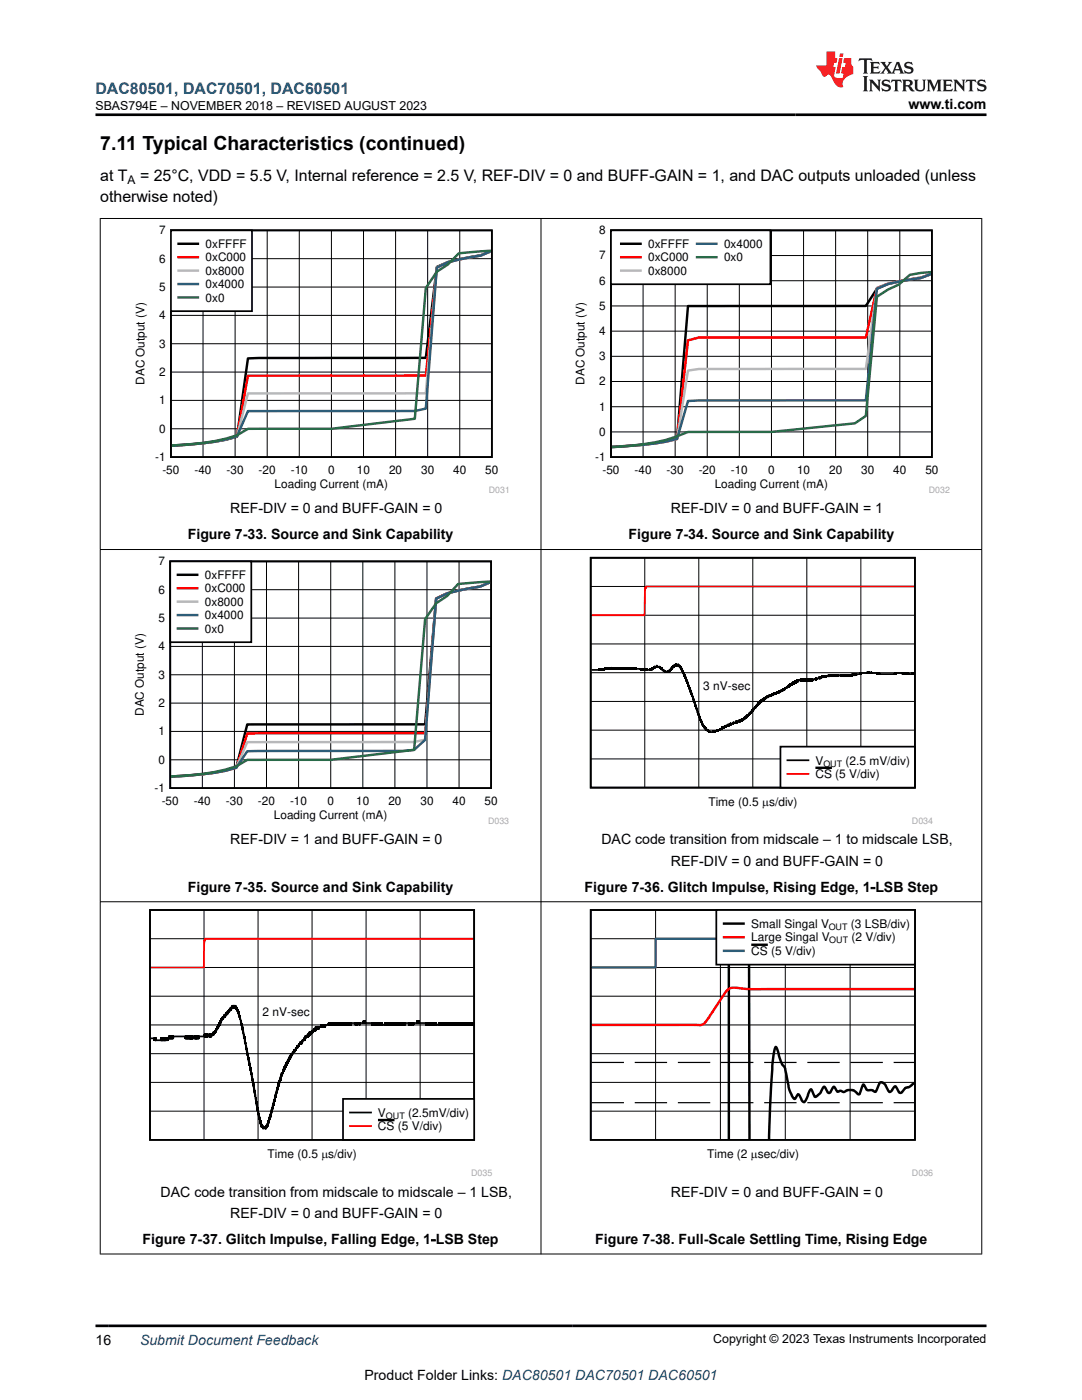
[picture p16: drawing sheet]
<svg xmlns="http://www.w3.org/2000/svg" width="216mm" height="279mm" viewBox="0 0 216 279" stroke-linecap="round" stroke-linejoin="round" font-family="sans-serif">
<defs><g id="words">
<text font-size="3.9" x="20" y="29.9">7.11 Typical Characteristics (continued)</text>
<text font-size="3.2" fill="#00f" x="19" y="18.7">DAC80501, DAC70501, DAC60501</text>
<g font-size="3.2">
<text x="20" y="40.3">otherwise noted)</text>
<text x="20" y="36.1">at T</text>
<text x="27.9" y="36.1">= 25°C, VDD = 5.5 V, Internal reference = 2.5 V, REF-DIV = 0 and BUFF-GAIN = 1, and DAC outputs unloaded (unless</text>
</g>
<g font-size="2.8">
<text x="181.3" y="21.8">www.ti.com</text>
<text x="37.5" y="107.7">Figure 7-33. Source and Sink Capability</text>
<text x="45.9" y="102.4">REF-DIV = 0 and BUFF-GAIN = 0</text>
<text x="125.4" y="107.7">Figure 7-34. Source and Sink Capability</text>
<text x="133.9" y="102.4">REF-DIV = 0 and BUFF-GAIN = 1</text>
<text x="45.9" y="168.5">REF-DIV = 1 and BUFF-GAIN = 0</text>
<text x="120" y="168.5">DAC code transition from midscale – 1 to midscale LSB,</text>
<text x="133.9" y="172.7">REF-DIV = 0 and BUFF-GAIN = 0</text>
<text x="37.5" y="178">Figure 7-35. Source and Sink Capability</text>
<text x="116.6" y="178">Figure 7-36. Glitch Impulse, Rising Edge, 1‑LSB Step</text>
<text x="32" y="238.8">DAC code transition from midscale to midscale – 1 LSB,</text>
<text x="133.9" y="238.8">REF-DIV = 0 and BUFF-GAIN = 0</text>
<text x="45.9" y="243">REF-DIV = 0 and BUFF-GAIN = 0</text>
<text x="28.5" y="248.3">Figure 7-37. Glitch Impulse, Falling Edge, 1‑LSB Step</text>
<text x="118.8" y="248.3">Figure 7-38. Full-Scale Settling Time, Rising Edge</text>
<text x="19" y="268.4">16</text>
<text x="72.7" y="275.3">Product Folder Links: DAC80501 DAC70501 DAC60501</text>
</g>
<text font-size="2.8" fill="#00f" x="27.9" y="268.4">Submit Document Feedback</text>
<g font-size="2.5">
<text x="19" y="21.9">SBAS794E – NOVEMBER 2018 – REVISED AUGUST 2023</text>
<text x="142.3" y="268.1">Copyright © 2023 Texas Instruments Incorporated</text>
</g>
<g font-size="2.4">
<text x="25.5" y="36.7">A</text>
<text x="140.3" y="137.7">3 nV-sec</text>
<text x="162.7" y="152.6">V</text>
<text x="162.7" y="155.3">CS (5 V/div)</text>
<text x="168.7" y="152.6">(2.5 mV/div)</text>
<text x="141.4" y="160.8">Time (0.5 Ps/div)</text>
<text x="149.9" y="185.2">Small Singal V</text>
<text x="169.8" y="185.2">(3 LSB/div)</text>
<text x="149.9" y="187.9">Large Singal V</text>
<text x="149.9" y="190.6">CS (5 V/div)</text>
<text x="169.9" y="187.9">(2 V/div)</text>
<text x="52.4" y="202.7">2 nV-sec</text>
<text x="75.4" y="222.9">V</text>
<text x="75.4" y="225.6">CS (5 V/div)</text>
<text x="81.4" y="222.9">(2.5mV/div)</text>
<text x="53.4" y="231.1">Time (0.5 Ps/div)</text>
<text x="141.1" y="231.1">Time (2 Psec/div)</text>
</g>
<g font-size="2.3">
<text x="31.8" y="46.7">7</text>
<text x="119.6" y="46.7">8</text>
<text x="31.8" y="52.4">6</text>
<text x="41" y="49.5">0xFFFF</text>
<text x="41" y="52.2">0xC000</text>
<text x="119.6" y="51.8">7</text>
<text x="129.3" y="49.5">0xFFFF</text>
<text x="129.3" y="52.2">0xC000</text>
<text x="144.5" y="49.5">0x4000</text>
<text x="144.5" y="52.2">0x0</text>
<text x="31.8" y="58.1">5</text>
<text x="41" y="54.8">0x8000</text>
<text x="41" y="57.5">0x4000</text>
<text x="119.6" y="56.8">6</text>
<text x="129.3" y="54.8">0x8000</text>
<text x="31.8" y="63.7">4</text>
<text x="41" y="60.2">0x0</text>
<text x="119.6" y="61.8">5</text>
<text x="31.8" y="69.4">3</text>
<text x="119.6" y="71.9">3</text>
<text x="119.6" y="66.9">4</text>
<text x="28.8" y="76.8" transform="rotate(-90 28.8 76.8)">DAC Output (V)</text>
<text x="31.8" y="75">2</text>
<text x="116.6" y="76.8" transform="rotate(-90 116.6 76.8)">DAC Output (V)</text>
<text x="119.6" y="76.9">2</text>
<text x="31.8" y="80.7">1</text>
<text x="119.6" y="81.9">1</text>
<text x="31.8" y="86.3">0</text>
<text x="119.6" y="87">0</text>
<text x="31" y="92">-1</text>
<text x="32.4" y="94.7">-50</text>
<text x="38.8" y="94.7">-40</text>
<text x="45.2" y="94.7">-30</text>
<text x="51.6" y="94.7">-20</text>
<text x="58" y="94.7">-10</text>
<text x="65.5" y="94.7">0</text>
<text x="71.2" y="94.7">10</text>
<text x="77.6" y="94.7">20</text>
<text x="84" y="94.7">30</text>
<text x="90.4" y="94.7">40</text>
<text x="96.8" y="94.7">50</text>
<text x="118.8" y="92">-1</text>
<text x="120.2" y="94.7">-50</text>
<text x="126.6" y="94.7">-40</text>
<text x="133" y="94.7">-30</text>
<text x="139.4" y="94.7">-20</text>
<text x="145.8" y="94.7">-10</text>
<text x="153.3" y="94.7">0</text>
<text x="159" y="94.7">10</text>
<text x="165.4" y="94.7">20</text>
<text x="171.8" y="94.7">30</text>
<text x="178.2" y="94.7">40</text>
<text x="184.6" y="94.7">50</text>
<text x="54.8" y="97.4">Loading Current (mA)</text>
<text x="142.6" y="97.4">Loading Current (mA)</text>
<text x="31.6" y="112.8">7</text>
<text x="31.6" y="118.5">6</text>
<text x="40.9" y="115.5">0xFFFF</text>
<text x="40.9" y="118.2">0xC000</text>
<text x="31.6" y="124.1">5</text>
<text x="40.9" y="120.9">0x8000</text>
<text x="40.9" y="123.6">0x4000</text>
<text x="31.6" y="129.8">4</text>
<text x="40.9" y="126.3">0x0</text>
<text x="31.6" y="135.4">3</text>
<text x="28.7" y="142.9" transform="rotate(-90 28.7 142.9)">DAC Output (V)</text>
<text x="31.6" y="141.1">2</text>
<text x="31.6" y="146.7">1</text>
<text x="31.6" y="152.4">0</text>
<text x="30.8" y="158.1">-1</text>
<text x="32.3" y="160.7">-50</text>
<text x="38.7" y="160.7">-40</text>
<text x="45.1" y="160.7">-30</text>
<text x="51.5" y="160.7">-20</text>
<text x="57.9" y="160.7">-10</text>
<text x="65.3" y="160.7">0</text>
<text x="71.1" y="160.7">10</text>
<text x="77.5" y="160.7">20</text>
<text x="83.9" y="160.7">30</text>
<text x="90.3" y="160.7">40</text>
<text x="96.7" y="160.7">50</text>
<text x="54.7" y="163.4">Loading Current (mA)</text>
</g>
<g font-size="1.8" fill="#a8a8a8">
<text x="97.6" y="98.4">D031</text>
<text x="185.4" y="98.4">D032</text>
<text x="97.4" y="164.4">D033</text>
<text x="182" y="164.4">D034</text>
<text x="94" y="234.7">D035</text>
<text x="182" y="234.7">D036</text>
</g>
<g font-size="1.8">
<text x="164.3" y="153">OUT</text>
<text x="165.4" y="185.6">OUT</text>
<text x="165.5" y="188.3">OUT</text>
<text x="77" y="223.3">OUT</text>
</g>
</g></defs>
<path d="M34.1 46h64v45.2h-64z" fill="none" stroke="#000" stroke-width=".34"/>
<g fill="none" stroke="#000" stroke-width=".2">
<path d="M34.1 57.3h64.1M34.1 51.6h64.1M40.5 46v45.2M46.9 46v45.2M53.3 46v45.2M59.7 46v45.2M66.1 46v45.2M72.5 46v45.2M78.9 46v45.2M85.3 46v45.2M91.7 46v45.2M34.1 79.9h64.1"/>
<path d="M34.1 74.3h64.1M34.1 68.6h64.1M34.1 62.9h64.1M34.1 85.6h64.1"/>
</g>
<path d="M98 50.2l-2.1 .7-6.5 1.4-2.2 1-2.2 18.1-35.5 .1-2.2 15.7a56.3 56.3 0 0 1-13 1.7" fill="none" stroke="#000" stroke-width=".49"/>
<path d="M98 50.1l-2.1 .9-6.5 1.3-2.2 1.1-2.2 21.6h-35.5l-2.2 12.1a55.3 55.3 0 0 1-13 1.9" fill="none" stroke="#f00" stroke-width=".49"/>
<path d="M98 50.1l-2.1 .9-6.5 1.3-2.2 1.1-2.2 25.1h-35.5l-2.2 8.6a55.2 55.2 0 0 1-13 1.9" fill="none" stroke="#b8b8b8" stroke-width=".49"/>
<path d="M98 50.1l-2.1 .9-4.3 .8-2.2 .6-2.2 1-2.2 28.1-2.2 .5h-33.3l-2.2 5.1a55.9 55.9 0 0 1-13 1.9" fill="none" stroke="#295c75" stroke-width=".49"/>
<path d="M98 50l-6.4 .6-2.2 2.2-2.2 1.4-2.2 3.3-2.2 26.1-13.2 1.6a64.3 64.3 0 0 1-11.3 .4h-8.8l-2.2 1.3a47.7 47.7 0 0 1-13 2" fill="none" stroke="#286b48" stroke-width=".49"/>
<path d="M34.1 46h16.2v16.1h-16.2z" fill-rule="evenodd" fill="#fff"/>
<path d="M34.1 46h16.2v16.1h-16.2z" fill="none" stroke="#000" stroke-width=".34"/>
<path d="M35.6 48.7h3.9" fill="none" stroke="#000" stroke-width=".49"/>
<path d="M35.6 51.3h3.9" fill="none" stroke="#f00" stroke-width=".49"/>
<path d="M35.6 54h3.9" fill="none" stroke="#b8b8b8" stroke-width=".49"/>
<path d="M35.6 56.7h3.9" fill="none" stroke="#295c75" stroke-width=".49"/>
<path d="M35.6 59.4h3.9" fill="none" stroke="#286b48" stroke-width=".49"/>
<path d="M114.4 45h75.1v53.4h-75.1z" fill-rule="evenodd" fill="#fff"/>
<path d="M121.9 46h64v45.2h-64z" fill="none" stroke="#000" stroke-width=".34"/>
<g fill="none" stroke="#000" stroke-width=".2">
<path d="M121.9 56h64.1M121.9 51h64.1M128.3 46v45.2M134.7 46v45.2M141.1 46v45.2M147.5 46v45.2M153.9 46v45.2M160.3 46v45.2M166.7 46v45.2M173.1 46v45.2M179.5 46v45.2M121.9 76.1h64.1"/>
<path d="M121.9 71.1h64.1M121.9 66.1h64.1M121.9 61.1h64.1M121.9 86.2h64.1M121.9 81.2h64.1"/>
</g>
<path d="M185.8 54.7l-2.1 .8-6.5 1.2-2.2 .9-2.2 3.5h-35.5l-2.2 26.4a61.7 61.7 0 0 1-13 1.7" fill="none" stroke="#000" stroke-width=".49"/>
<path d="M185.8 54.7l-2.1 .7a33.3 33.3 0 0 0-8.7 2.1l-2.2 9.8-33.3 .1-2.2 .5-2.2 19.7a62.7 62.7 0 0 1-13 1.6" fill="none" stroke="#f00" stroke-width=".49"/>
<path d="M185.8 54.7l-2.1 .7-6.5 1.2-2.2 .9-2.2 16.1h-33.3l-2.2 .4-2.2 13.6a62.9 62.9 0 0 1-13 1.6" fill="none" stroke="#b8b8b8" stroke-width=".49"/>
<path d="M185.8 54.7l-2.1 .8-6.5 1.2-2.2 .9-2.2 22.3h-33.3l-2.2 .1-2.2 7.6a63.1 63.1 0 0 1-13 1.6" fill="none" stroke="#295c75" stroke-width=".49"/>
<path d="M185.8 54.3l-4.3 .6-2.1 1.9-2.2 1-2.2 1.4-2.2 23.8-2.2 1.5-6.6 .7a102.4 102.4 0 0 1-17.9 1h-8.8a37.5 37.5 0 0 1-13.2 2.9l-2 .1" fill="none" stroke="#286b48" stroke-width=".49"/>
<path d="M121.9 46h31.8v10.7h-31.8z" fill-rule="evenodd" fill="#fff"/>
<path d="M121.9 46h31.8v10.7h-31.8z" fill="none" stroke="#000" stroke-width=".34"/>
<path d="M124 48.7h3.8" fill="none" stroke="#000" stroke-width=".49"/>
<path d="M124 51.3h3.8" fill="none" stroke="#f00" stroke-width=".49"/>
<path d="M124 54h3.8" fill="none" stroke="#b8b8b8" stroke-width=".49"/>
<path d="M139.1 48.7h3.9" fill="none" stroke="#295c75" stroke-width=".49"/>
<path d="M139.1 51.3h3.9" fill="none" stroke="#286b48" stroke-width=".49"/>
<path d="M26.4 111.1h75.2v53.4h-75.2z" fill-rule="evenodd" fill="#fff"/>
<path d="M34 112h64v45.3h-64z" fill="none" stroke="#000" stroke-width=".34"/>
<g fill="none" stroke="#000" stroke-width=".2">
<path d="M34 117.7h64M40.4 112v45.3M46.8 112v45.3M53.2 112v45.3M59.6 112v45.3M66 112v45.3M72.4 112v45.3M78.8 112v45.3M85.2 112v45.3M91.6 112v45.3M34 134.7h64M34 129h64"/>
<path d="M34 123.4h64M34 151.6h64M34 146h64M34 140.3h64"/>
</g>
<path d="M97.8 116.2l-2 .9-4.4 .8-2.2 .5-2.2 1.1-2.2 25.1h-35.5l-2.2 8.6a55.9 55.9 0 0 1-13 1.8" fill="none" stroke="#000" stroke-width=".49"/>
<path d="M97.8 116.2l-2 .8-6.6 1.4-2.2 1-2.2 26.9-35.5 .1-2.2 6.8a56.2 56.2 0 0 1-13 1.8" fill="none" stroke="#f00" stroke-width=".49"/>
<path d="M97.8 116.2l-2 .9-6.6 1.3-2.2 1.1-2.2 28.1-2.2 .5h-33.3l-2.2 5a53.9 53.9 0 0 1-13 1.9" fill="none" stroke="#b8b8b8" stroke-width=".49"/>
<path d="M97.8 116.2l-2 .9-6.6 1.3-2.2 1.1-2.2 28.2-2.2 2-2.2 .2h-31.1l-2.2 3.3a56.2 56.2 0 0 1-13 1.8" fill="none" stroke="#295c75" stroke-width=".49"/>
<path d="M97.8 116.1l-6.4 .4-2.2 2.4-2.2 1.5-2.2 3.2-2.2 26-13.1 1.6a64.3 64.3 0 0 1-11.4 .4h-8.8l-2.2 1.3a47.5 47.5 0 0 1-13 2.1" fill="none" stroke="#286b48" stroke-width=".49"/>
<path d="M34 112h16.1v16.2h-16.1z" fill-rule="evenodd" fill="#fff"/>
<path d="M34 112h16.1v16.2h-16.1z" fill="none" stroke="#000" stroke-width=".34"/>
<path d="M35.5 114.7h3.9" fill="none" stroke="#000" stroke-width=".49"/>
<path d="M35.5 117.4h3.9" fill="none" stroke="#f00" stroke-width=".49"/>
<path d="M35.5 120.1h3.9" fill="none" stroke="#b8b8b8" stroke-width=".49"/>
<path d="M35.5 122.8h3.9" fill="none" stroke="#295c75" stroke-width=".49"/>
<path d="M35.5 125.4h3.9" fill="none" stroke="#286b48" stroke-width=".49"/>
<path d="M117.7 111.1h68.5v53.4h-68.5z" fill-rule="evenodd" fill="#fff"/>
<path d="M117.9 111.3h64.7v45.9h-64.7zM118 133.7h1.6v-.2v.2v-.2v.2v-.2v.2l.1-.2v.2v-.2v.2v-.2v.2v-.2v.2v-.2v.2v-.2v.2v-.2v.2v-.2v.2v-.2v.2v-.2l.1 .2v-.2v.2v-.2v.2v-.2v.2v-.2v.2v-.2v.2v-.2v.2v-.2v.2v-.2v.2v-.2l.1 .2v-.2v.2v-.2v.2v-.2v.2v-.2v.2v-.2v.2v-.2v.2v-.2v.2v-.2v.2v-.2v.2v-.2l.1 .2v-.2v.2v-.2v.2v-.2v.2v-.2v.2v-.2v.2v-.2v.2v-.2v.2v-.2l.1 .2v-.2v.2v-.2v.2v-.2v.2v-.2v.2l.1-.2v.2v-.2v.2v-.2v.2v-.2v.2v-.2l.1 .2v-.2v.2v-.2v.2v-.2v.2v-.2v.2v-.2l.1 .2v-.2v.2v-.2v.2v-.2v.2l.2-.2v.2v-.2v.2v-.2v.2l.2-.4v.2v-.2v.2v-.2v.2l.1-.2v.2v-.2v.2v-.2v.2v-.2v.2v-.2v.2l.1-.2v.2v-.2v.2v-.2v.2v-.2v.2l.1-.2v.2v-.2v.2v-.2v.2v-.2v.2v-.2v.2l.1-.2v.2v-.2v.2v-.2v.2v-.2v.2v-.2v.2l.1-.2v.2v-.2v.2v-.2v.2v-.2v.2l.1-.2v.2v-.2v.2v-.2v.2v-.2v.2v-.2v.2l.1-.2v.2v-.2v.2v-.2v.2v-.2v.2v-.2l.1 .2v-.2v.2v-.2v.2v-.2v.2v-.2v.2l.1-.2v.2v-.2v.2v-.2v.2v-.2v.2v-.2v.2l.1-.2v.2v-.2v.2v-.2v.2v-.2v.2v-.2v.2l.1-.2v.2v-.2v.2v-.2v.2v-.2v.2v-.2l.1 .2v-.2v.2v-.2v.2v-.2v.2v-.2v.2l.1-.2v.2v-.2v.2v-.2v.2v-.2v.2l.1-.2v.2v-.2v.2v-.2v.2v-.2v.2v-.2v.2l.1-.2v.2v-.2v.2v-.2v.2v-.2v.2v-.2v.2v-.2l.1 .2v-.2v.2v-.2v.2v-.2v.2v-.2v.2v-.2v.2v-.2v.2v-.2v.2v-.2v.2v-.2v.2l.1-.2v.2v-.2v.2v-.2v.2v-.2v.2v-.2v.2v-.2v.2v-.2v.2v-.2v.2v-.2v.2l.1-.2v.2v-.2v.2v-.2v.2v-.2v.2v-.2v.2v-.2v.2v-.2v.2v-.2v.2v-.2v.2v-.2v.2l.1-.2v.2v-.2v.2v-.2v.2v-.2v.2v-.2v.2v-.2v.2v-.2v.2v-.2v.2v-.2v.2l.1-.2v.2v-.2v.2v-.2v.2v-.2v.2v-.2v.2v-.2v.2v-.2v.2v-.2v.2v-.2l.1 .2v-.2v.2v-.2v.2v-.2v.2v-.2v.2v-.2v.2v-.2v.2v-.2v.2v-.2v.2v-.2v.2v-.2l.1 .2v-.2v.2v-.2v.2v-.2v.2v-.2v.2v-.2v.2v-.2v.2v-.2v.2v-.2v.2v-.2l.1 .2v-.2v.2v-.2v.2v-.2v.2v-.2v.2v-.2v.2v-.2v.2v-.2v.2v-.2v.2v-.2v.2v-.2l.1 .2v-.2v.2v-.2v.2v-.2v.2v-.2v.2v-.2v.2v-.2v.2v-.2v.2v-.2v.2l.1-.2v.2v-.2v.2v-.2v.2v-.2v.2v-.2v.2v-.2v.2v-.2v.2v-.2v.2v-.2v.2v-.2v.2l.1-.2v.2v-.2v.2v-.2v.2v-.2v.2v-.2v.2v-.2v.2v-.2v.2v-.2v.2v-.2v.2l.1-.2v.2v-.2v.2v-.2v.2v-.2v.2v-.2v.2v-.2v.2v-.2v.2v-.2v.2v-.2v.2l.1-.2v.2v-.2v.2v-.2v.2v-.2v.2v-.2v.2v-.2v.2v-.2v.2v-.2v.2v-.2v.2v-.2l.1 .2v-.2v.2v-.2v.2v-.2v.2v-.2v.2v-.2v.2v-.2v.2v-.2v.2v-.2v.2v-.2l.1 .2v-.2v.2v-.2v.2v-.2v.2v-.2v.2v-.2v.2v-.2v.2v-.2v.2v-.2v.2v-.2l.1 .2v-.2v.2v-.2v.2v-.2v.2v-.2v.2v-.2v.2v-.2v.2v-.2v.2v-.2v.2v-.2v.2v-.2l.1 .2v-.2v.2v-.2v.2v-.2v.2v-.2v.2v-.2v.2v-.2v.2v-.2v.2v-.2v.2l.1-.2v.2v-.2v.2v-.2v.2v-.2v.2v-.2v.2v-.2v.2v-.2v.2v-.2v.2v-.2v.2v-.2v.2l.1-.2v.2v-.2v.2v-.2v.2v-.2v.2v-.2v.2v-.2v.2v-.2v.2v-.2v.2v-.2v.2l.1-.2v.2v-.2v.2v-.2v.2v-.2v.2v-.2v.2v-.2v.2v-.2v.2v-.2v.2v-.2v.2v-.2l.1 .2v-.2v.2v-.2v.2v-.2v.2v-.2v.2v-.2v.2v-.2v.2v-.2v.2v-.2v.2v-.2l.1 .2v-.2v.2v-.2v.2v-.2v.2v-.2v.2v-.2v.2v-.2v.2v-.2v.2v-.2v.2v-.2l.1 .2v-.2v.2v-.2v.2v-.2v.2v-.2v.2v-.2v.2v-.2v.2v-.2v.2v-.2v.2v-.2v.2v-.2l.1 .2v-.2v.2v-.2v.2v-.2v.2v-.2v.2v-.2v.2v-.2v.2v-.2v.2v-.2v.2l.1-.2v.2v-.2v.2v-.2v.2v-.2v.2v-.2v.2v-.2v.2v-.2v.2v-.2v.2v-.2v.2v-.2v.2l.1-.2v.2v-.2v.2v-.2v.2v-.2v.2v-.2v.2v-.2v.2v-.2v.2v-.2v.2v-.2v.2l.1-.2v.2v-.2v.2v-.2v.2v-.2v.2v-.2v.2v-.2v.2v-.2v.2v-.2v.2v-.2v.2l.1-.2v.2v-.2v.2v-.2v.2v-.2v.2v-.2v.2v-.2v.2v-.2v.2v-.2v.2v-.2v.2v-.2l.1 .2v-.2v.2v-.2v.2v-.2v.2v-.2v.2v-.2v.2v-.2v.2v-.2v.2v-.2v.2v-.2l.1 .2v-.2v.2v-.2v.2v-.2v.2v-.2v.2v-.2v.2v-.2v.2v-.2v.2v-.2v.2v-.2l.1 .2v-.2v.2v-.2v.2v-.2v.2v-.2v.2v-.2v.2v-.2v.2v-.2v.2v-.2v.2v-.2v.2v-.2l.1 .2v-.2v.2v-.2v.2v-.2v.2v-.2v.2v-.2v.2v-.2v.2v-.2v.2v-.2v.2l.1-.2v.2v-.2v.2v-.2v.2v-.2v.2v-.2v.2v-.2v.2v-.2v.2v-.2v.2v-.2v.2v-.2v.2l.1-.2v.2v-.2v.2v-.2v.2v-.2v.2v-.2v.2v-.2v.2v-.2v.2v-.2v.2v-.2v.2l.1-.2v.2v-.2v.2v-.2v.2v-.2v.2v-.2v.2v-.2v.2v-.2v.2v-.2v.2v-.2v.2v-.2v.2l.1-.2v.2v-.2v.2v-.2v.2v-.2v.2v-.2v.2v-.2v.2v-.2v.2v-.2v.2v-.2l.1 .2v-.2v.2v-.2v.2v-.2v.2v-.2v.2v-.2v.2v-.2v.2v-.2v.2v-.2v.2v-.2v.2v-.2l.1 .2v-.2v.2v-.2v.2v-.2v.2v-.2v.2v-.2v.2v-.2v.2v-.2v.2v-.2v.2v-.2l.1 .2v-.2v.2v-.2v.2v-.2v.2v-.2v.2v-.2v.2v-.2v.2v-.2v.2v-.2l.1 .2v-.2v.2v-.2v.2v-.2v.2v-.2v.2l.1-.2v.2v-.2v.2v-.2v.2v-.2v.2v-.2v.2l.1-.2v.2v-.2v.2v-.2v.2v-.2v.2l.1-.2v.2v-.2v.2v-.2v.2v-.2v.2v-.2v.2l.1-.2v.2v-.2v.2v-.2v.2v-.2v.2v-.2l.2 .2v-.2v.2v-.2v.2v-.2v.2v-.2v.2h.9v.2l.1-.2v.2v-.2v.2v-.2v.2v-.2v.2v-.2l.1 .2v-.2v.2v-.2v.2v-.2v.2v-.2v.2l.1-.2v.2v-.2v.2v-.2v.2v-.2v.2v-.2v.2l.1-.2v.2v-.2v.2v-.2v.2v-.2v.2v-.2l.1 .2v-.2v.2v-.2v.2v-.2v.2v-.2v.2v-.2l.1 .2v-.2v.2v-.2v.2v-.2v.2v-.2l.1 .2v-.2v.2v-.2v.2v-.2v.2v-.2v.2v-.2v.2v-.2v.2v-.2v.2v-.2v.2v-.2v.2l.1-.2v.2v-.2v.2v-.2v.2v-.2v.2v-.2v.2v-.2v.2l.1-.2v.2v-.2v.2v-.2v.2v-.2v.2v-.2v.2l.1-.2v.2v-.2v.2v-.2v.2v-.2v.2v-.2v.2v-.2v.2v-.2v.2v-.2v.2v-.2v.2v-.2v.2l.1-.2v.2v-.2v.2v-.2v.2v-.2v.2v-.2v.2v-.2v.2v-.2v.2v-.2v.2v-.2v.2l.1-.2v.2v-.2v.2v-.2v.2v-.2v.2v-.2v.2v-.2v.2v-.2v.2v-.2v.2l.1-.2v.2v-.2v.2v-.2v.2v-.2v.2v-.2l.1 .2h.5l.1-.2v.2v-.2v.2v-.2v.2v-.2v.2v-.2l.2 .2v-.2v.2v-.2v.2v-.2v.2v-.2v.2v-.2v.2v-.2v.2v-.2v.2l.2-.4v.2v-.2v.2v-.2v.2v-.2v.2v-.2v.2l.1-.2v.2v-.2l.1 .2 .1-.4v.2v-.2l.1 .2v-.2v.2l.1-.2v.2v-.2h.3v-.3l.1 .3v-.3v.3h.5v.2l.1-.2 .2 .4v-.2v.2v-.2v.2v-.2v.2l.1-.2 .1 .4v-.2l.1 .2h.2v.2v-.2v.2v-.2v.2h.3v.2v-.2v.2v-.2v.2v-.2v.2v-.2v.2v-.2l.1 .2v-.2v.2v-.2v.2h.5v-.2v.2l.1-.2v.2v-.2v.2l.2-.4 .1 .2 .1-.4 .1 .2 .1-.4v.2v-.2l.1 .2v-.4l.1 .2 .2-.5v.3v-.3l.1 .3v-.3h.2v-.2v.2l.1-.2v.2v-.2v.2v-.2v.2v-.2v.2v-.2v.2v-.2v.2v-.2v.2v-.2v.2l.1-.2v.2v-.2v.2v-.2v.2v-.2v.2v-.2v.2l.1-.2v.2v-.2v.2v-.2v.2v-.2h.3v.2v-.2v.2l.1-.2 .2 .5v-.3l.2 .5v-.2v.4l.1-.2 .1 .4v-.2l.4 1 .1-.2v.4v-.2l.2 .7v-.2l.1 .4v-.2l.2 .8v-.2l1.3 3.6v-.2l.3 1.2 .1-.2 .7 2.5v-.2l.6 1.7v-.2l.2 .8 .1-.2 .1 .4 .1-.2 .2 .7 .1-.2v.4v-.2l.1 .2 .1-.2v.2h.2v.2v-.2l.1 .2h.2v.2v-.2v.2v-.2v.2v-.2l.1 .2v-.2v.2v-.2v.2h.6v-.2l.1 .2v-.2v.2v-.2v.2v-.2v.2v-.2v.2v-.2v.2v-.2v.2v-.2v.2v-.2l.1 .2v-.2v.2v-.2v.2v-.2v.2v-.2v.2l.1-.2v.2v-.2v.2v-.2l.1 .2v-.2v.2l.1-.2h.4v-.2v.2v-.2v.2v-.2v.2v-.2v.2v-.2l.1 .2v-.2v.2v-.2l.1 .2v-.2v.2v-.2h.3v-.2l.1 .2 .1-.2h.2v-.2l.1 .2v-.5v.3l.1-.3v.3v-.3v.3v-.3v.3v-.3v.3l.1-.3v.3v-.3v.3v-.3v.3v-.3v.3v-.3l.2 .3v-.3h.2v-.2v.2l.1-.2v.2v-.2l.1 .2v-.2h.3v-.2v.2v-.2v.2v-.2v.2v-.2l.1 .2v-.2v.2v-.2v.2l.1-.2v.2v-.2l.1 .2 .2-.4v.2v-.2v.2v-.2v.2l.1-.2 .1 .2v-.2h.4v-.2l.1 .2v-.2h.4v-.2v.2v-.2v.2l.1-.2v.2v-.2v.2v-.2v.2v-.2v.2v-.2l.1 .2v-.2v.2v-.2l.1 .2v-.2h.3v-.2l.1 .2v-.2v.2v-.2v.2v-.2v.2v-.2v.2v-.2l.1 .2v-.2v.2l.1-.2v.2v-.2v.2l.2-.4v.2v-.2v.2l.1-.2v.2v-.2v.2v-.2v.2v-.2v.2l.2-.2v.2l.2-.4v.2l.1-.4v.2l.1-.2v.2v-.2v.2v-.2v.2v-.2v.2v-.2v.2l.2-.2v.2l.1-.5v.3v-.3v.3v-.3v.3v-.3v.3l.1-.3 .1 .3v-.5v.2v-.2v.2v-.2v.2v-.2l.1 .2v-.2v.2l.2-.4 .1 .2v-.4v.2l.1-.2v.2l.1-.4 .1 .2v-.2v.2l.1-.2v.2l.1-.4v.2l.3-.6 .1 .2 .3-.6v.2v-.2l.1 .2 .2-.7v.2v-.2v.2l.1-.2v.2l.1-.4 .1 .2v-.4l.1 .4v-.4v.2v-.2v.2v-.2v.2l.1-.2v.2l.1-.4v.4v-.4v.4v-.4v.2v-.2l.1 .2 .1-.2v.2v-.4v.2v-.2v.2v-.2v.2l.1-.2 .1 .2v-.2v.2l.1-.4v.2v-.2v.2v-.2l.1 .2v-.2v.2v-.2v.2v-.2v.2v-.2v.2l.2-.2v.2v-.4v.2l.1-.2v.2l.1-.2v.2v-.2v.2l.1-.4v.2v-.2v.2l.1-.2v.2v-.2v.2v-.2v.2v-.2v.2l.1-.2v.2v-.2h.2v-.3v.3v-.3v.3v-.3v.3v-.3v.3l.1-.3v.3v-.3v.3l.1-.3v.3l.2-.5v.2v-.2v.2v-.2v.2v-.2v.2l.1-.2v.2v-.2v.2v-.2v.2v-.2v.2l.1-.2v.2l.1-.2v.2v-.2h.2v-.2v.2v-.2v.2l.1-.2v.2v-.2v.2v-.2v.2v-.2v.2v-.2v.2l.1-.2 .1 .2 .1-.4v.2v-.2v.2v-.2v.2v-.2v.2v-.2l.1 .2v-.2v.2v-.2v.2v-.2v.2v-.2v.2l.1-.2v.2v-.2v.2v-.2v.2v-.2v.2v-.2l.2 .2v-.2v.2v-.2v.2l.2-.4v.2v-.2v.2v-.2v.2v-.2v.2l.1-.2v.2v-.2v.2v-.2v.2v-.2v.2v-.2v.2l.1-.2v.2v-.2v.2v-.2v.2v-.2v.2l.2-.2v.2v-.4v.2v-.2v.2l.1-.2v.2v-.2v.2v-.2v.2v-.2v.2l.1-.2v.2v-.2v.2v-.2l.1 .2v-.2v.2v-.2v.2l.2-.4v.2v-.2v.2l.1-.2v.2v-.2v.2v-.2v.2v-.2l.1 .2 .1-.2v.2l.1-.4v.2v-.2v.2v-.2v.2v-.2v.2v-.2l.1 .2v-.2v.2v-.2v.2v-.2v.2v-.2v.2l.1-.2v.2l.1-.4v.2v-.2l.1 .2v-.2v.2v-.2h.3v-.2v.2l.2-.5v.3l.1-.3v.3v-.3v.3v-.3v.3l.1-.3v.3l.1-.5v.2v-.2v.2l.1-.2v.2v-.2v.2v-.2v.2v-.2v.2v-.2v.2v-.2v.2v-.2v.2v-.2v.2l.1-.2h.2v-.2v.2l.2-.2v.2l.1-.4v.2v-.2v.2v-.2v.2v-.2v.2v-.2v.2l.1-.2v.2v-.2v.2v-.2v.2v-.2v.2v-.2v.2v-.2v.2v-.2v.2v-.2v.2v-.2v.2v-.2v.2l.1-.2v.2v-.2v.2v-.2v.2l.1-.2v.2l.1-.4v.2v-.2v.2v-.2v.2v-.2v.2v-.2l.1 .2v-.2v.2v-.2v.2v-.2v.2v-.2v.2v-.2v.2v-.2v.2v-.2v.2v-.2l.1 .2v-.2v.2v-.2v.2l.1-.2v.2v-.2v.2l.1-.4v.2v-.2v.2v-.2v.2v-.2v.2v-.2l.1 .2v-.2v.2v-.2v.2v-.2v.2v-.2v.2v-.2l.1 .2v-.2v.2v-.2v.2v-.2v.2v-.2l.1 .2v-.2h.4v-.2v.2v-.2v.2l.1-.2v.2v-.2v.2v-.2v.2v-.2v.2v-.2v.2l.1-.2v.2v-.2v.2v-.2v.2v-.2v.2v-.2v.2l.1-.2v.2v-.2v.2v-.2v.2v-.2v.2v-.2l.1 .2v-.2v.2v-.2v.2v-.2v.2v-.2v.2l.1-.2v.2v-.2v.2v-.2v.2v-.2v.2v-.2l.1 .2v-.2v.2v-.2v.2v-.2v.2v-.2v.2v-.2l.1 .2v-.2v.2v-.2v.2v-.2v.2v-.2v.2l.1-.2v.2v-.2v.2v-.2v.2v-.2v.2l.1-.2v.2v-.2v.2v-.2v.2v-.2v.2v-.2v.2l.1-.2v.2v-.2v.2v-.2v.2v-.2v.2v-.2l.1 .2v-.2v.2v-.2v.2v-.2v.2v-.2v.2v-.2l.1 .2v-.2v.2v-.2v.2v-.2v.2v-.2v.2l.1-.2v.2v-.2v.2v-.2v.2v-.2v.2v-.2l.1 .2v-.2v.2v-.2v.2v-.2v.2v-.2v.2v-.2l.1 .2v-.2v.2v-.2v.2v-.2v.2v-.2v.2l.1-.2v.2v-.2v.2v-.2v.2v-.2v.2v-.2l.1 .2v-.2v.2v-.2v.2v-.2v.2v-.2v.2l.1-.2v.2v-.2v.2v-.2v.2v-.2v.2v-.2v.2l.1-.2v.2v-.2v.2v-.2v.2v-.2v.2v-.2l.1 .2v-.2v.2v-.2v.2v-.2v.2v-.2l.1 .2v-.2v.2v-.2v.2v-.2v.2v-.2v.2v-.2l.1 .2v-.2v.2v-.2v.2v-.2v.2v-.2v.2v-.2l.1 .2 .1-.2v.2v-.2v.2v-.2v.2v-.2v.2l.1-.2v.2v-.2v.2v-.2h.5v-.2v.2l.1-.2v.2v-.2v.2v-.2v.2v-.2v.2l.1-.2v.2v-.2h.5v-.2v.2l.1-.2v.2v-.2v.2v-.2v.2v-.2v.2v-.2l.1 .2v-.2v.2v-.2l.1 .2v-.2v.2v-.2h.3v-.2v.2v-.2v.2v-.2l.1 .2v-.2v.2v-.2v.2v-.2v.2v-.2v.2l.1-.2v.2v-.2v.2v-.2v.2v-.2v.2v-.2l.1 .2v-.2v.2v-.2v.2v-.2v.2v-.2v.2v-.2l.1 .2v-.2v.2v-.2v.2v-.2v.2v-.2l.1 .2v-.2v.2v-.2v.2v-.2v.2v-.2l.1 .2 .1-.2v.2l.1-.2v.2v-.2v.2v-.2v.2v-.2h.5v-.3v.3v-.3v.3v-.3v.3l.1-.3v.3v-.3v.3v-.3v.3v-.3v.3v-.3l.1 .3v-.3v.3v-.3v.3v-.3v.3v-.3v.3l.1-.3v.3v-.3v.3v-.3v.3v-.3v.3v-.3l.1 .3v-.3v.3v-.3v.3v-.3v.3v-.3v.3v-.3l.1 .3v-.3v.3v-.3v.3v-.3v.3v-.3v.3v-.3l.1 .3v-.3v.3v-.3v.3v-.3v.3v-.3v.3l.1-.3v.3v-.3v.3v-.3v.3v-.3v.3v-.3l.1 .3v-.3v.3v-.3v.3v-.3v.3v-.3v.3l.1-.3v.3v-.3v.3v-.3v.3v-.3v.3v-.3l.1 .3v-.3v.3v-.3v.3v-.3v.3v-.3v.3v-.3l.1 .3v-.3v.3v-.3v.3v-.3v.3v-.3l.1 .3v-.3v.3v-.3v.3v-.3v.3v-.3v.3v-.3l.1 .3v-.3v.3v-.3v.3v-.3v.3v-.3v.3l.1-.3v.3v-.3v.3v-.3v.3v-.3v.3v-.3v.3l.1-.3v.3v-.3v.3v-.3v.3v-.3v.3v-.3l.1 .3v-.3v.3v-.3v.3v-.3v.3v-.3v.3l.1-.3v.3v-.3v.3v-.3v.3v-.3l.1 .3v-.3v.3v-.3v.3v-.3v.3v-.3v.3v-.3l.1 .3v-.3v.3v-.3v.3v-.3h.5v.3v-.3v.3v-.3l.1 .3v-.3v.3v-.3v.3v-.3v.3v-.3l.1 .3v-.3v.3v-.3v.3v-.3v.3v-.3v.3v-.3l.1 .3v-.3v.3v-.3v.3v-.3v.3v-.3v.3v-.3l.1 .3v-.3v.3v-.3v.3v-.3v.3v-.3l.1 .3v-.3v.3v-.3v.3v-.3v.3v-.3v.3l.1-.3v.3v-.3v.3v-.3v.3v-.3v.3v-.3v.3l.1-.3v.3v-.3v.3v-.3v.3v-.3v.3v-.3l.1 .3v-.3v.3v-.3v.3v-.3v.3v-.3v.3v-.3l.1 .3v-.3v.3v-.3v.3v-.3v.3v-.3l.1 .3v-.3v.3v-.3v.3v-.3v.3v-.3v.3v-.3l.1 .3v-.3v.3v-.3v.3v-.3v.3v-.3v.3v-.3l.1 .3v-.3v.3v-.3v.3v-.3v.3v-.3v.3l.1-.3v.3v-.3v.3v-.3v.3v-.3v.3v-.3l.1 .3v-.3v.3v-.3v.3v-.3v.3v-.3v.3v-.3l.1 .3v-.3v.3v-.3v.3v-.3v.3v-.3l.1 .3v-.3v.3v-.3v.3v-.3v.3v-.3v.3v-.3l.1 .3v-.3v.3v-.3v.3v-.3v.3v-.3l.1 .3v-.3v.3v-.3v.3v-.3v.3v-.3v.3v-.3l.1 .3v-.3v.3v-.3v.3v-.3v.3v-.3v.3v-.3l.1 .3v-.3v.3v-.3v.3v-.3v.3v-.3v.3l.1-.3v.3v-.3v.3v-.3v.3v-.3v.3l.1-.3v.3l.2-.5v.2v-.2v.2v-.2v.2v-.2v.2v-.2l.1 .2v-.2v.2v-.2v.2v-.2v.2v-.2v.2v-.2l.1 .2v-.2v.2v-.2v.2v-.2v.2v-.2v.2l.1-.2v.2v-.2v.2v-.2v.2v-.2v.2v-.2v.2l.1-.2v.2v-.2v.2v-.2v.2v-.2v.2l.1-.2v.2v-.2v.2v-.2v.2v-.2v.2v-.2v.2l.2-.2v.2v-.2v.2v-.2v.2v-.2v.2l.1-.2v.2v-.2v.2v-.2h.7v-.2v.2l.1-.2v.2v-.2v.2v-.2l.1 .2v-.2v.2v-.2h1.3v-.2v.2v-.2v.2v-.2v.2v-.2v.2l.1-.2v.2v-.2v.2v-.2v.2v-.2v.2l.1-.2v.2v-.2v.2v-.2v.2v-.2v.2v-.2l.1 .2v-.2v.2h.4v-.2l.1 .2v-.2v.2h1.1v.2v-.2v.2v-.2l.1 .2v-.2v.2v-.2l.1 .2v-.2v.2v-.2v.2v-.2v.2v-.2v.2v-.2v.2v-.2v.2v-.2v.2v-.2v.2v-.2l.1 .2v-.2v.2v-.2v.2v-.2v.2v-.2v.2v-.2v.2v-.2v.2v-.2v.2v-.2v.2v-.2l.1 .2v-.2v.2v-.2v.2v-.2v.2v-.2v.2v-.2v.2v-.2v.2v-.2v.2v-.2v.2v-.2l.1 .2v-.2v.2v-.2v.2h3v-.2v.2l.1-.2v.2v-.2v.2v-.2v.2v-.2v.2v-.2l.1 .2v-.2v.2v-.2v.2v-.2v.2v-.2v.2l.1-.2v.2v-.2h1.3v.2v-.2v.2v-.2v.2v-.2l.1 .2v-.2v.2v-.2v.2v-.2v.2v-.2v.2l.1-.2v.2v-.2v.2v-.2v.2v-.2v.2v-.2l.1 .2v-.2v.2v-.2l.1 .2v-.2v.2v-.2v.2v-.2v.2v-.2v.2v-.2l.1 .2v-.2v.2v-.2v.2v-.2v.2v-.2l.1 .2v-.2v.2v-.2v.2v-.2v.2v-.2v.2v-.2v.2l.1-.2v.2v-.2v.2v-.2v.2v-.2v.2l.1-.2v.2v-.2v.2v-.2v.2v-.2v.2v-.2v.2l.1-.2v.2l.1-.2v.2v-.2v.2v-.2v.2v-.2v.2v-.2v.2l.1-.2v.2v-.2v.2v-.2v.2v-.2v.2h.8v-.2v.2v-.2v.2v-.2v.2v-.2v.2v-.2l.1 .2v-.2v.2v-.2v.2v-.2v.2v-.2l.2 .2v-.2v.2v-.2v.2v-.2v.2v-.2v.2v-.2l.1 .2v-.2v.2" fill="none" stroke="#000" stroke-width=".35"/>
<path d="M117.9 117h64.7M128.7 111.3v45.9M139.4 111.3v45.9M150.2 111.3v45.9M161 111.3v45.9M171.8 111.3v45.9M117.9 140h64.7M117.9 134.3h64.7M117.9 128.5h64.7M117.9 122.8h64.7M117.9 151.5h64.7M117.9 145.7h64.7" fill="none" stroke="#000" stroke-width=".2"/>
<path d="M182.4 117h-53.6l-.1 1.3-.1 4.5h-10.6" fill="none" stroke="#f00" stroke-width=".35"/>
<path d="M155.7 149h26.9v8.2h-26.9z" fill-rule="evenodd" fill="#fff"/>
<path d="M155.7 149h26.9v8.2h-26.9zM157.1 151.7h4.2" fill="none" stroke="#000" stroke-width=".35"/>
<path d="M157.1 154.4h4.2" fill="none" stroke="#f00" stroke-width=".35"/>
<path d="M162.7 153.2h3.3" fill="none" stroke="#000" stroke-width=".48"/>
<path d="M29.8 181.4h68.4v53.4h-68.4z" fill-rule="evenodd" fill="#fff"/>
<path d="M29.9 181.6h64.7v45.9h-64.7zM94.4 204.2v.4v-.4v.4v-.4v.4v-.4v.4v-.4v.4l-.1-.4v.4v-.4v.4v-.4v.4v-.4v.4v-.4l-.1 .4v-.4v.4v-.4v.4v-.4v.4v-.4v.4l-.1-.4v.4v-.4v.4v-.4v.4v-.4v.4v-.4v.4l-.1-.4v.4v-.4v.4v-.4v.4v-.4v.4v-.4l-.1 .4v-.4v.4v-.4v.4v-.4v.4v-.4v.4v-.4v.4v-.4v.4v-.4v.4v-.4l-.1 .4v-.4v.4v-.4v.4v-.4v.4v-.4v.4v-.4v.4v-.4v.4v-.4v.4v-.4v.4l-.1-.4v.4v-.4v.4v-.4v.4v-.4v.4v-.4v.4v-.4v.4v-.4v.4v-.4v.4v-.4v.4v-.4v.4l-.1-.4v.4v-.4v.4v-.4v.4v-.4v.4v-.4v.4v-.4v.4v-.4v.4v-.4v.4v-.4v.4l-.1-.4v.4v-.4v.4v-.4v.4v-.4v.4v-.4v.4v-.4v.4v-.4v.4v-.4v.4v-.4v.4v-.4l-.1 .4v-.4v.4v-.4v.4v-.4v.4v-.4v.4v-.4v.4v-.4v.4v-.4v.4v-.4v.4v-.4l-.1 .4v-.4v.4v-.4v.4v-.4v.4v-.4v.4v-.4v.4v-.4v.4v-.4v.4v-.4v.4v-.4v.4v-.4l-.1 .4v-.4v.4v-.4v.4v-.4v.4v-.4v.4v-.4l-.1 .4v-.4v.4v-.4v.4v-.4v.4v-.4v.4v-.4l-.1 .4v-.4v.4v-.4v.4v-.4v.4v-.4v.4l-.1-.4v.4v-.4v.4v-.4v.4v-.4v.4v-.4l-.1 .4v-.4v.4v-.4v.4v-.4v.4v-.4v.4v-.4l-.1 .4v-.4v.4v-.4v.4v-.4v.4v-.4l-.1 .4v-.4v.4v-.4v.4v-.4v.4v-.4v.4v-.4l-.1 .4v-.4v.4v-.4v.4v-.4v.4v-.4v.4l-.1-.4v.4v-.4v.4v-.4v.4v-.4v.4v-.4l-.1 .4v-.4v.4v-.4v.4v-.4v.4v-.4v.4l-.1-.4v.4v-.4v.4v-.4v.4v-.4v.4v-.4v.4l-.1-.4v.4v-.4v.4v-.4v.4v-.4v.4l-.1-.4v.4v-.4v.4v-.4v.4v-.4v.4v-.4v.4v-.4l-.1 .4v-.4v.4v-.4v.4v-.4v.4v-.4l-.1 .4v-.4v.4v-.4v.4v-.4v.4v-.4v.4l-.1-.4v.4v-.4v.4v-.4v.4v-.4v.4v-.4v.4l-.1-.4v.4v-.4v.4v-.4v.4v-.4v.4v-.4l-.1 .4v-.4v.4v-.4v.4v-.4l-.1 .4v-.4v.4v-.4v.4v-.4v.4v-.4v.4l-.1-.4v.4v-.4v.4v-.4v.4v-.4v.4v-.4v.4l-.1-.4v.4v-.4v.4v-.4v.4v-.4v.4l-.1-.4v.4v-.4v.4v-.4v.4v-.4v.4v-.4v.4l-.1-.4v.4v-.4v.4v-.4v.4v-.4v.4v-.4l-.1 .4v-.4v.4v-.4v.4v-.4v.4v-.4v.4v-.4l-.1 .4v-.4v.4v-.4v.4v-.4v.4v-.4l-.1 .4v-.4v.4v-.4v.4v-.4v.4v-.4v.4l-.1-.4v.4v-.4v.4v-.4v.4v-.4v.4v-.4v.4l-.1-.4v.4v-.4v.4v-.4v.4v-.4v.4v-.4v.4l-.1-.4v.4v-.4v.4v-.4v.4v-.4v.4l-.1-.4v.4v-.4v.4v-.4v.4v-.4v.4v-.4v.4l-.1-.4v.4v-.4v.4v-.4v.4v-.4v.4v-.4l-.1 .4v-.4v.4v-.4v.4v-.4v.4v-.4v.4v-.4l-.1 .4v-.4v.4v-.4v.4v-.4v.4v-.4v.4l-.1-.4v.4v-.4v.4v-.4v.4v-.4v.4v-.4v.4v-.4v.4l-.1-.4v.4v-.4v.4v-.4v.4v-.4v.4v-.4v.4v-.4v.4v-.4v.4v-.4v.4v-.4v.4v-.4v.4l-.1-.4v.4v-.4v.4v-.4v.4v-.4v.4v-.4v.4v-.4v.4v-.4v.4v-.4v.4v-.4v.4l-.1-.4v.4v-.4v.4v-.4v.4v-.4v.4v-.4v.4v-.4v.4v-.4v.4v-.4v.4v-.4v.4v-.4l-.1 .4v-.4v.4v-.4v.4v-.4v.4v-.4v.4v-.4v.4v-.4v.4v-.4v.4v-.4v.4v-.4l-.1 .4v-.4v.4v-.4v.4v-.4v.4v-.4v.4v-.4v.4v-.4v.4v-.4v.4v-.4v.4v-.4v.4v-.4l-.1 .4v-.4v.4v-.4v.4v-.4v.4v-.4v.4v-.4v.4v-.4v.4v-.4v.4v-.4v.4v-.4l-.1 .4v-.4v.4v-.4v.4v-.4v.4v-.4v.4v-.4v.4v-.4v.4l-.1-.4v.4v-.4v.4v-.4v.4v-.4v.4v-.4l-.1 .4v-.4v.4v-.4v.4v-.4v.4v-.4v.4v-.4l-.1 .4v-.4v.4v-.4v.4v-.4v.4v-.4v.4l-.1-.4v.4v-.4v.4v-.4v.4v-.4v.4v-.4l-.1 .4v-.4v.4v-.4v.4v-.4v.4v-.4v.4v-.4l-.1 .4v-.4v.4v-.4v.4v-.4v.4v-.4v.4v-.4l-.1 .4v-.4v.4v-.4v.4v-.4v.4v-.4l-.1 .4v-.4v.4v-.4v.4v-.4v.4v-.4v.4v-.4l-.1 .4v-.4v.4v-.4v.4v-.4v.4v-.4v.4l-.1-.4v.4v-.4v.4v-.4v.4v-.4v.4v-.4v.4l-.1-.4v.4v-.4v.4v-.4v.4v-.4v.4l-.1-.4v.4v-.4v.4v-.4v.4v-.4v.4v-.4l-.1 .4v-.4v.4v-.4v.4v-.4v.4v-.4v.4l-.1-.4v.4v-.4v.4v-.4v.4v-.4v.4v-.4v.4l-.1-.4v.4v-.4v.4v-.4v.4v-.4v.4v-.4l-.1 .4v-.4v.4v-.4v.4v-.4v.4v-.4v.4l-.1-.4v.4h-.5v-.4v.4v-.4v.4v-.4l-.1 .4v-.4v.4v-.4v.4v-.4v.4v-.4v.4l-.1-.4v.4v-.4v.4v-.4v.4v-.4v.4v-.4v.4l-.1-.4v.4v-.4v.4v-.4v.4v-.4v.4l-.1-.4v.4v-.4v.4v-.4v.4v-.4v.4v-.4v.4l-.1-.4v.4v-.4v.4v-.4v.4v-.4v.4v-.4l-.1 .4v-.4v.4v-.4v.4v-.4v.4v-.4v.4l-.1-.4v.4v-.4v.4v-.4v.4v-.4v.4v-.4v.4l-.1-.4v.4v-.4v.4v-.4v.4v-.4v.4v-.4l-.1 .4v-.4v.4v-.4v.4v-.4v.4v-.4v.4v-.4l-.1 .4v-.4v.4v-.4v.4v-.4v.4v-.4v.4l-.1-.4v.4v-.4v.4v-.4v.4v-.4v.4l-.1-.4v.4v-.4v.4v-.4v.4v-.4v.4v-.4v.4l-.1-.4-.1 .4v-.4v.4v-.4v.4v-.4v.4v-.4v.4v-.4l-.1 .4v-.4v.4v-.4v.4v-.4v.4v-.4v.4l-.1-.4v.4v-.4v.4v-.4v.4v-.4v.4v-.4v.4l-.1-.4v.4v-.4v.4v-.4v.4v-.4v.4l-.1-.4v.4v-.4v.4v-.4v.4v-.4v.4v-.4v.4l-.1-.4v.4v-.4v.4v-.4v.4v-.4v.4v-.4l-.1 .4v-.4v.4v-.4v.4v-.4v.4v-.4h-1.4v-.4v.4v-.4v.4v-.4v.4l-.1-.4v.4v-.4v.4v-.4v.4v-.4v.4l-.1-.4v.4v-.4v.4v-.4v.4v-.4v.4v-.4v.4l-.1-.4-.1 .4v-.4v.4h-.7v.4v-.4v.4v-.4v.4v-.4l-.1 .4v-.4h-.4v.4v-.4v.4v-.4v.4v-.4l-.1 .4v-.4v.4v-.4v.4v-.4v.4v-.4v.4l-.1-.4v.4v-.4v.4v-.4v.4v-.4v.4v-.4l-.1 .4v-.4v.4v-.4v.4v-.4v.4v-.4v.4v-.4l-.1 .4v-.4h-.8v.4v-.4v.4v-.4l-.1 .4v-.4v.4v-.4v.4v-.4v.4v-.4v.4l-.1-.4v.4v-.4v.4v-.4v.4v-.4v.4v-.4l-.1 .4v-.4v.4v-.4v.4v-.4v.4v-.4v.4l-.1-.4v.4v-.4v.4v-.4v.4v-.4v.4v-.4l-.1 .4v-.4v.4v-.4v.4v-.4v.4v-.4v.4l-.1-.4v.4v-.4v.4v-.4v.4v-.4v.4v-.4v.4l-.1-.4v.4v-.4v.4v-.4v.4v-.4v.4v-.4l-.1 .4v-.4v.4v-.4v.4v-.4v.4v-.4v.4l-.1-.4v.4v-.4v.4v-.4v.4v-.4v.4v-.4v.4l-.1-.4v.4v-.4v.4v-.4v.4v-.4v.4l-.1-.4v.4v-.4v.4v-.4v.4v-.4v.4v-.4v.4l-.1-.4v.4v-.4v.4v-.4v.4v-.4v.4v-.4l-.1 .4v-.4v.4v-.4v.4v-.4v.4v-.4v.4v-.4l-.1 .4v-.4v.4v-.4v.4v-.4v.4v-.4v.4l-.1-.4v.4v-.4v.4v-.4v.4v-.4v.4v-.4v.4l-.1-.4v.4v-.4v.4v-.4v.4v-.4v.4v-.4v.4l-.1-.4v.4v-.4v.4v-.4v.4v-.4v.4v-.4v.4v-.4v.4v-.4v.4v-.4v.4v-.4v.4l-.1-.4v.4v-.4v.4v-.4v.4v-.4v.4v-.4v.4v-.4v.4v-.4v.4v-.4v.4v-.4v.4l-.1-.4v.4v-.4v.4v-.4v.4v-.4v.4v-.4v.4v-.4v.4v-.4v.4v-.4v.4v-.4v.4v-.4v.4l-.1-.4v.4v-.4v.4v-.4v.4v-.4v.4v-.4v.4v-.4v.4v-.4v.4v-.4v.4v-.4l-.1 .4v-.4v.4v-.4v.4v-.4v.4v-.4v.4v-.4v.4v-.4v.4v-.4v.4v-.4v.4v-.4v.4v-.4l-.1 .4v-.4v.4v-.4v.4v-.4v.4v-.4v.4v-.4v.4v-.4v.4v-.4v.4v-.4v.4v-.4l-.1 .4v-.4v.4v-.4v.4v-.4v.4v-.4v.4v-.4v.4v-.4v.4v-.4v.4v-.4v.4l-.1-.4v.4v-.4v.4v-.4v.4v-.4v.4v-.4l-.1 .4v-.4v.4v-.4v.4v-.4v.4v-.4v.4l-.1-.4v.4v-.4v.4v-.4v.4v-.4v.4v-.4v.4l-.1-.4v.4v-.4v.4v-.4v.4v-.4v.4v-.4l-.1 .4v-.4v.4v-.4v.4v-.4v.4v-.4v.4v-.4l-.1 .4v-.4v.4v-.4v.4v-.4v.4v-.4l-.1 .4v-.4v.4v-.4v.4v-.4v.4v-.4v.4v-.4l-.1 .4v-.4v.4v-.4v.4v-.4v.4v-.4v.4l-.1-.4v.4v-.4v.4v-.4v.4v-.4v.4v-.4l-.1 .4v-.4v.4v-.4v.4v-.4v.4v-.4v.4l-.1-.4v.4v-.4v.4v-.4v.4v-.4v.4v-.4v.4l-.1-.4v.4v-.4v.4v-.4v.4v-.4v.4l-.1-.4v.4v-.4v.4v-.4v.4v-.4v.4v-.4v.4l-.1-.4v.4v-.4v.4v-.4v.4v-.4v.4v-.4l-.1 .4v-.4v.4v-.4v.4v-.4v.4v-.4v.4v-.4l-.1 .4v-.4v.4v-.4v.4v-.4v.4v-.4v.4l-.1-.4v.4v-.4v.4h-.5v-.4v.4v-.4l-.1 .4v-.4v.4v-.4v.4v-.4v.4v-.4v.4l-.1-.4v.4v-.4v.4v-.4v.4v-.4v.4v-.4v.4l-.1-.4v.4v-.4v.4v-.4v.4v-.4v.4l-.1-.4v.4v-.4v.4v-.4v.4v-.4v.4v-.4v.4l-.1-.4v.4v-.4v.4v-.4v.4v-.4v.4l-.1-.4v.4v-.4v.4v-.4v.4v-.4v.4v-.4v.4l-.1-.4v.4v-.4v.4v-.4v.4v-.4v.4v-.4l-.1 .4v-.4v.4v-.4v.4v-.4v.4v-.4v.4v-.4l-.1 .4v-.4v.4v-.4v.4v-.4v.4v-.4v.4l-.1-.4v.4v-.4v.4v-.4v.4v-.4v.4v-.4v.4l-.1-.4v.4v-.4v.4v-.4v.4v-.4v.4l-.1-.4v.4v-.4v.4v-.4v.4v-.4v.4v-.4v.4l-.1-.4v.4v-.4v.4v-.4v.4v-.4v.4v-.4l-.1 .4v-.4v.4v-.4v.4v-.4v.4v-.4v.4v-.4l-.1 .4v-.4v.4v-.4v.4v-.4v.4v-.4v.4v-.4l-.1 .4v-.4v.4v-.4v.4v-.4v.4v-.4l-.1 .4v-.4v.4v-.4v.4v-.4l-.1 .4v-.4v.4v-.4l-.1 .4v-.4v.4v-.4v.4v-.4v.4v-.4v.4l-.1-.4v.4v-.4v.4v-.4v.4v-.4v.4v-.4l-.1 .4v-.4h-1.3v-.4v.4l-.1-.4v.4v-.4v.4v-.4v.4v-.4v.4v-.4v.4l-.1-.4v.4v-.4v.4v-.4v.4v-.4v.4v-.4l-.1 .4v-.4v.4v-.4l-.1 .4v-.4v.4h-.7v.4v-.4v.4v-.4l-.1 .4v-.4v.4v-.4h-.4v.4v-.4v.4v-.4l-.1 .4v-.4v.4v-.4v.4v-.4v.4v-.4v.4l-.1-.4v.4v-.4v.4v-.4v.4v-.4v.4v-.4l-.1 .4v-.4v.4v-.4v.4v-.4v.4v-.4v.4v-.4l-.1 .4v-.4v.4v-.4h-.8l-.1 .4v-.4v.4v-.4v.4v-.4v.4v-.4v.4v-.4l-.1 .4v-.4v.4v-.4v.4v-.4v.4v-.4v.4l-.1-.4v.4v-.4v.4v-.4v.4v-.4v.4v-.4v.4l-.1-.4v.4v-.4v.4v-.4v.4v-.4v.4l-.1-.4v.4v-.4v.4v-.4v.4v-.4v.4v-.4v.4l-.1-.4v.4v-.4v.4v-.4v.4v-.4v.4v-.4l-.1 .4v-.4v.4v-.4v.4v-.4v.4v-.4v.4v-.4l-.1 .4v-.4v.4v-.4v.4v-.4v.4v-.4v.4l-.1-.4v.4v-.4v.4v-.4v.4v-.4v.4l-.1-.4v.4v-.4v.4v-.4v.4v-.4v.4v-.4v.4l-.1-.4v.4v-.4v.4v-.4v.4v-.4v.4v-.4v.4l-.1-.4v.4v-.4v.4v-.4v.4v-.4v.4v-.4l-.1 .4v-.4v.4v-.4v.4v-.4v.4v-.4v.4l-.1-.4v.4v-.4v.4v-.4v.4v-.4v.4v-.4l-.1 .4v-.4v.4v-.4v.4v-.4v.4v-.4v.4v-.4l-.1 .4v-.4v.4v-.4v.4v-.4v.4v-.4v.4l-.1-.4v.4v-.4v.4v-.4v.4v-.4v.4v-.4v.4v-.4v.4v-.4v.4v-.4v.4l-.1-.4v.4v-.4v.4v-.4v.4v-.4v.4v-.4v.4v-.4v.4v-.4v.4v-.4v.4v-.4v.4v-.4v.4l-.1-.4v.4v-.4v.4v-.4v.4v-.4v.4v-.4v.4v-.4v.4v-.4v.4v-.4v.4v-.4v.4l-.1-.4v.4v-.4v.4v-.4v.4v-.4v.4v-.4v.4v-.4v.4v-.4v.4v-.4v.4v-.4v.4v-.4l-.1 .4v-.4v.4v-.4v.4v-.4v.4v-.4v.4v-.4v.4v-.4v.4v-.4v.4v-.4v.4v-.4l-.1 .4v-.4v.4v-.4v.4v-.4v.4v-.4v.4v-.4v.4v-.4v.4v-.4v.4v-.4v.4v-.4l-.1 .4v-.4v.4v-.4v.4v-.4v.4v-.4v.4v-.4v.4v-.4v.4v-.4v.4v-.4v.4v-.4v.4v-.4l-.1 .4v-.4v.4v-.4v.4v-.4v.4v-.4v.4l-.1-.4v.4v-.4v.4v-.4v.4v-.4v.4v-.4v.4l-.1-.4v.4v-.4v.4v-.4v.4v-.4v.4v-.4l-.1 .4v-.4v.4v-.4v.4v-.4v.4v-.4v.4v-.4l-.1 .4v-.4v.4v-.4v.4v-.4v.4v-.4l-.1 .4v-.4v.4v-.4v.4v-.4v.4v-.4v.4v-.4l-.1 .4v-.4v.4v-.4v.4v-.4v.4v-.4l-.1 .4v-.4v.4v-.4v.4v-.4v.4v-.4v.4v-.4l-.1 .4v-.4v.4v-.4v.4v-.4v.4v-.4v.4l-.1-.4v.4v-.4v.4v-.4v.4v-.4v.4v-.4v.4l-.1-.4v.4v-.4v.4v-.4v.4v-.4v.4l-.1-.4v.4v-.4v.4v-.4v.4v-.4v.4v-.4v.4l-.1-.4v.4v-.4v.4v-.4v.4v-.4v.4v-.4l-.1 .4v-.4v.4v-.4v.4v-.4v.4v-.4v.4v-.4l-.1 .4v-.4v.4v-.4v.4v-.4v.4v-.4v.4l-.1-.4v.4v-.4v.4v-.4v.4v-.4v.4v-.4v.4l-.1-.4v.4v-.4v.4v-.4v.4v-.4v.4l-.1-.4v.4v-.4v.4v-.4l-.1 .4v-.4v.4v-.4v.4v-.4l-.1 .4v-.4v.4v-.4v.4v-.4v.4v-.4l-.1 .4v-.4v.4v-.4v.4v-.4v.4v-.4v.4v-.4l-.1 .4v-.4v.4v-.4v.4v-.4v.4v-.4v.4h-.7v.3v-.3v.3v-.3v.3v-.3l-.1 .3v-.3v.3v-.3v.3v-.3v.3v-.3l-.1 .3v-.3v.3v-.3v.3v-.3v.3v-.3v.3v-.3l-.1 .3v-.3v.3v-.3v.3v-.3v.3v-.3v.3l-.1-.3v.3v-.3v.3v-.3v.3v-.3v.3v-.3v.3l-.1-.3v.3v-.3v.3v-.3v.3v-.3v.3v-.3l-.1 .3v-.3v.3v-.3v.3v-.3v.3v-.3v.3l-.1-.3v.3v-.3v.3l-.1-.3v.3v-.3v.3h-.5v.4v-.4v.4v-.4v.4v-.4v.4v-.4l-.1 .4v-.4v.4v-.4v.4v-.4v.4v-.4v.4v-.4l-.1 .4v-.4v.4v-.4v.4v-.4v.4v-.4l-.1 .4v-.4v.4v-.4v.4v-.4v.4l-.1-.4v.4v-.4v.4v-.4v.4v-.4v.4v-.4l-.1 .4-.1-.4v.4v-.4v.4v-.4v.4v-.4v.8v-.4v.4v-.4l-.1 .4v-.4v.4v-.4v.4v-.4v.4v-.4v.4l-.1-.4v.4v-.4v.4v-.4l-.1 .4v-.4v.4h-.3v.4v-.4v.4v-.4v.4v-.4l-.1 .4v-.4v.4l-.1-.4v.4v-.4v.4h-.2v.4v-.4v.4v-.4l-.1 .4v-.4v.4v-.4v.4v-.4v.4v-.4v.4l-.1-.4v.4v-.4v.4v-.4v.4v-.4l-.1 .4v-.4v.4v-.4l-.1 .7v-.3l-.1 .3v-.3v.3v-.3v.3v-.3v.3v-.3v.3l-.1-.3v.3v-.3v.3v-.3v.3v-.3v.3h-.4v.4l-.1-.4-.1 .8v-.4v.4v-.4v.4v-.4l-.1 .4v-.4v.4h-.4v.4v-.4l-.1 .8v-.4l-.1 .4v-.4v.4v-.4v.4v-.4v.4v-.4l-.1 .4v-.4v.4v-.4v.4l-.1-.4v.4h-.2v.4l-.1-.4v.4h-.2v.3l-.1-.3-.2 .7v-.4v.4l-.1-.4v.4v-.4v.4h-.2v.4v-.4v.4v-.4v.4v-.4l-.1 .4v-.4v.4h-.2v.4l-.1-.4-.2 .8-.1-.4v.7v-.3l-.1 .3v-.3v.3v-.3v.3v-.3v.3v-.3v.3l-.1-.3-.1 .7v-.4v.4l-.1-.4v.4v-.4l-.1 .8v-.4l-.1 .4v-.4l-.1 .8v-.4v.4v-.4v.4l-.1-.4v.4v-.4v.4v-.4v.4h-.1v.4l-.1-.4-.1 .8-.1-.4-.1 .7-.1-.3v.7v-.7v.7v-.4l-.1 .4v-.4l-.1 .8-.1-.4-.1 .8v-.4l-.1 .4v-.4v.8l-.1-.4v.8l-.1-.4v.7l-.1-.3-.1 .7-.1-.4v.8v-.4l-.1 .4v-.4v.8v-.8l-.1 1.2-.1-.4v.7l-.1-.3-.2 1.5-.1-.4v.8l-.1-.4-.8 3.8-.1-.4v.8l-.1-.4v.8l-.1-.4-.1 1.1v-.3l-.1 .3-.1-.3-.1 1.1v-.4l-.1 .4v-.4l-.1 .4v-.4l-.1 .8v-.4v.4v-.4v.4v-.4v.4v-.4l-.1 .4v-.4v.4v-.4v.4v-.4v.4v-.4v.4h-.5v-.4v.4v-.4v.4v-.4h-.3v-.4v.4v-.4v.4v-.4v.4l-.1-.4v.4l-.1-1.1v.3v-.3l-.1 .3v-.3v.3l-.1-1.1-.1 .4v-.8l-.1 .4-.8-5.4-.1 .4-.2-2.3v.8v-.8l-.1 .4-.2-1.9v.4l-1.3-6.9v.4l-.1-1.2-.1 .4-.3-2.3-.1 .4-.2-1.5v.4l-.4-1.9v.3l-.1-.7v.4v-.4l-.1 .4-.1-.8v.4l-.1-.8-.1 .4-.2-.8v.4v-.4h-.2l-.1 .4v-.4v.4v-.4v.4v-.4v.4v-.4v.4v-.4l-.1 .4v-.4v.4v-.4v.4v-.4v.4v-.4v.4l-.1-.4v.4v-.4v.4l-.1-.4v.4v-.4v.4v-.4l-.3 .8v-.4v.4v-.4l-.1 .4v-.4v.4h-.2v.4l-.1-.4v.4h-.2v.4l-.1-.4v.4h-.2v.3v-.3l-.1 .3v-.3v.3l-.1-.3v.3h-.2v.4l-.1-.4v.4h-.2v.4v-.4v.4v-.4l-.1 .4v-.4l-.2 .8-.1-.4-.1 .8v-.4v.4v-.4v.4v-.4l-.1 .4v-.4v.8v-.4v.4l-.1-.4v.4v-.4v.4v-.4l-.1 .4v-.4l-.1 .7v-.3v.3v-.3v.3v-.3v.3l-.1-.3-.1 .7v-.4v.4l-.1-.4v.4h-.1v.4l-.1-.4-.1 .8-.1-.4v.4h-.2v.4v-.4v.4v-.4l-.1 .4v-.4v.4v-.4v.4v-.4l-.1 .4v-.4v.4h-.3v.3v-.3v.3v-.3l-.1 .3v-.3v.3v-.3v.3v-.3v.3v-.3l-.1 .3v-.3v.3v-.3v.3v-.3v.3v-.3v.3v-.3l-.1 .3v-.3v.3v-.3v.3v-.3v.3v-.3v.3l-.1-.3v.3v-.3v.3v-.3v.3v-.3v.3v-.3l-.1 .3v-.3v.3v-.3v.3v-.3v.3v-.3h-.3v.3v-.3v.3v-.3v.3v-.3v.3v-.3l-.1 .3v-.3v.3v-.3v.3v-.3v.3v-.3v.3v-.3v.3v-.3v.3v-.3v.3v-.3v.3v-.3l-.1 .3v-.3v.3v-.3v.3v-.3v.3v-.3v.3v-.3v.3v-.3v.3v-.3v.3v-.3v.3l-.1-.3v.3v-.3v.3v-.3v.3v-.3v.3v-.3v.3v-.3v.3l-.1-.3v.3l-.1-.3v.3v-.3v.3v-.3v.3v-.3v.3v-.3l-.1 .3v-.3v.3v-.3v.3h-1.1v.4v-.4v.4v-.4v.4v-.4l-.1 .4v-.4v.4v-.4v.4v-.4v.4v-.4l-.1 .4v-.4v.4v-.4v.4v-.4v.4v-.4v.4v-.4l-.1 .4v-.4v.4v-.4v.4v-.4v.4v-.4v.4l-.1-.4v.4v-.4v.4v-.4v.4v-.4v.4v-.4v.4l-.1-.4v.4v-.4v.4v-.4v.4v-.4v.4l-.1-.4v.4v-.4v.4v-.4v.4v-.4v.4v-.4v.4l-.1-.4v.4v-.4v.4v-.4v.4v-.4v.4h-.2v-.4v.4v-.4v.4v-.4v.4v-.4v.4h-.3v-.4v.4v-.4v.4v-.4v.4v-.4v.4v-.4l-.1 .4v-.4v.4v-.4v.4v-.4v.4v-.4v.4l-.1-.4v.4v-.4v.4v-.4v.4v-.4v.4l-.1-.4v.4v-.4v.4v-.4v.4v-.4v.4v-.4l-.1 .4v-.4v.4v-.4v.4v-.4v.4v-.4v.4v-.4l-.1 .4v-.4v.4v-.4v.4v-.4v.4v-.4v.4l-.1-.4v.4v-.4v.4v-.4v.4v-.4v.4v-.4l-.1 .4v-.4v.4v-.4v.4v-.4v.4v-.4v.4v-.4l-.1 .4v-.4v.4v-.4v.4v-.4v.4v-.4l-.1 .4v-.4v.4v-.4v.4v-.4v.4v-.4v.4v-.4l-.1 .4v-.4v.4v-.4v.4v-.4v.4v-.4v.4v-.4l-.1 .4v-.4v.4v-.4v.4v-.4v.4v-.4l-.1 .4v-.4v.4v-.4v.4v-.4v.4v-.4v.4v-.4v.4v-.4l-.1 .4v-.4v.4v-.4v.4v-.4v.4v-.4v.4l-.1-.4v.4v-.4v.4v-.4v.4v-.4v.4v-.4l-.1 .4v-.4v.4v-.4v.4v-.4v.4v-.4v.4v-.4h-2.4v.4v-.4l-.1 .4v-.4v.4v-.4v.4v-.4v.4v-.4v.4v-.4l-.1 .4v-.4v.4v-.4v.4v-.4v.4v-.4l-.1 .4v-.4v.4v-.4v.4v-.4v.4v-.4v.4v-.4l-.1 .4v-.4v.4v-.4v.4v-.4v.4v-.4v.4l-.1-.4v.4v-.4v.4v-.4v.4v-.4v.4v-.4v.4l-.1-.4v.4v-.4v.4v-.4v.4v-.4v.4v-.4l-.1 .4-.1-.4v.4v-.4v.4v-.4v.4v-.4v.4v-.4l-.1 .4v-.4v.4v-.4v.4v-.4l-.2 .8v-.4v.4v-.4l-.1 .4v-.4v.4v-.4v.4v-.4v.4v-.4v.4v-.4l-.1 .4v-.4v.4v-.4v.4v-.4v.4v-.4v.4l-.1-.4v.4v-.4v.4v-.4v.4v-.4v.4v-.4l-.1 .4v-.4v.4v-.4v.4v-.4v.4v-.4v.4l-.1-.4v.4v-.4v.4v-.4v.4v-.4v.4v-.4v.4l-.1-.4v.4v-.4v.4v-.4v.4v-.4v.4l-.1-.4v.4v-.4v.4v-.4v.4v-.4v.4v-.4v.4l-.1-.4v.4v-.4v.4v-.4v.4v-.4v.4v-.4l-.1 .4v-.4v.4v-.4v.4v-.4v.4l-.1-.4v.4v-.4v.4v-.4v.4v-.4v.4l-.1-.4v.4v-.4v.4v-.4v.4v-.4v.4v-.4v.4l-.1-.4v.4v-.4v.4v-.4v.4v-.4v.4l-.1-.4v.4v-.4v.4v-.4v.4v-.4v.4v-.4v.4l-.1-.4v.4v-.4v.4v-.4v.4h-1v-.4v.4v-.4v.4v-.4v.4v-.4v.4v-.4v.4l-.1-.4v.4v-.4v.4v-.4v.4v-.4v.4v-.4l-.1 .4v-.4v.4v-.4v.4v-.4v.4l-.1-.4v.4v-.4v.4v-.4h-.7" fill="none" stroke="#000" stroke-width=".35"/>
<path d="M29.9 198.8h64.7M29.9 193.1h64.7M29.9 187.3h64.7M40.7 181.6v45.9M51.5 181.6v45.9M62.3 181.6v45.9M73 181.6v45.9M83.8 181.6v45.9M29.9 216h64.7M29.9 210.3h64.7M29.9 204.6h64.7M29.9 221.8h64.7" fill="none" stroke="#000" stroke-width=".2"/>
<path d="M94.4 187.3h-53.5l-.2 1.3v4.5h-10.6" fill="none" stroke="#f00" stroke-width=".35"/>
<path d="M68.4 219.3h26.2v8.2h-26.2z" fill-rule="evenodd" fill="#fff"/>
<path d="M68.4 219.3h26.2v8.2h-26.2zM69.8 222h4.2" fill="none" stroke="#000" stroke-width=".35"/>
<path d="M69.8 224.7h4.2" fill="none" stroke="#f00" stroke-width=".35"/>
<path d="M75.4 223.5h3.3" fill="none" stroke="#000" stroke-width=".48"/>
<path d="M117.7 181.4h68.5v53.4h-68.5z" fill-rule="evenodd" fill="#fff"/>
<path d="M117.9 181.6h64.7v45.9h-64.7z" fill="none" stroke="#000" stroke-width=".35"/>
<path d="M117.9 198.8h64.7M117.9 193.1h64.7M117.9 187.3h64.7M130.8 181.6v45.9M143.7 181.6v45.9M156.7 181.6v45.9M169.6 181.6v45.9M117.9 216h64.7M117.9 210.3h64.7M117.9 204.6h64.7M117.9 221.8h64.7" fill="none" stroke="#000" stroke-width=".2"/>
<path d="M145.4 181.8v45.5M149.4 181.8l.2 45.5M182.4 216.2l-1.1 .8a1.11 1.11 0 0 0-1.2 .8 .46 .46 0 0 1-.5 .3 .46 .46 0 0 1-.4-.4l-.3-.5a.35 .35 0 0 0-.3-.4 .35 .35 0 0 0-.4 .4l-.1 .2a.52 .52 0 0 1-.5 .5 .52 .52 0 0 1-.5-.6 1.52 1.52 0 0 0-1.4-1.3l-.2 .2-.5 1.2a.39 .39 0 0 1-.5 .5l-.7-.4a.84 .84 0 0 1-1.2-.6l-.2-.4a.77 .77 0 0 0-.5 .8l-.3 .7a.38 .38 0 0 1-.4 .4 .38 .38 0 0 1-.3-.4l-.7-.4h-1.2a.85 .85 0 0 1-1.3 .1 .55 .55 0 0 1-.6 .1 .55 .55 0 0 1-.4-.5l-.1-.2a.28 .28 0 0 0-.4-.2 .28 .28 0 0 0-.1 .4l-.4 .6-.3 .2-.3-.2-.3-.6a.33 .33 0 0 0-.3-.4 .33 .33 0 0 0-.4 .3 2.45 2.45 0 0 1-1.5 1.7l-.7-1.5-.3 .2-.3 .7a2.35 2.35 0 0 1-.9 1.6l-.4-.3-.7-1.2-.2 .1-.3 .5a.33 .33 0 0 1-.3 .3 .33 .33 0 0 1-.3-.3l-.2-.3a9.9 9.9 0 0 1-1-4 3.7 3.7 0 0 0-1-2.5l-.9-2.7-.3-.6-.2 .6a141.6 141.6 0 0 0-1.1 17.8" fill="none" stroke="#000" stroke-width=".49"/>
<path d="M182.4 197.4h-32.5l-3.8-.3-.5 .2-.6 .5-4 5.9-.5 .6-.6 .3-21.9-.1" fill="none" stroke="#f00" stroke-width=".49"/>
<path d="M182.4 187.3h-51.6v5.8h-12.8" fill="none" stroke="#295c75" stroke-width=".49"/>
<g fill="none" stroke="#000" stroke-width=".24">
<path d="M118 212h6.5M126.7 212h6.4M135.3 212h6.4M143.9 212h6.4M152.5 212h6.4M161.1 212h6.5M169.7 212h6.5M178.3 212h4.1M118 220.1h6.5M126.7 220.1h6.4M135.3 220.1h6.4M143.9 220.1h6.4"/>
<path d="M152.5 220.1h6.4M161.1 220.1h6.5M169.7 220.1h6.5M178.3 220.1h4.1"/>
</g>
<path d="M142.9 181.6h39.7v10.9h-39.7z" fill-rule="evenodd" fill="#fff"/>
<path d="M142.9 181.6h39.7v10.9h-39.7z" fill="none" stroke="#000" stroke-width=".35"/>
<path d="M144.5 184.3h3.9" fill="none" stroke="#000" stroke-width=".49"/>
<path d="M144.5 187h3.9" fill="none" stroke="#f00" stroke-width=".49"/>
<path d="M144.5 189.8h3.9" fill="none" stroke="#295c75" stroke-width=".49"/>
<path d="M149.9 188.5h3.3" fill="none" stroke="#000" stroke-width=".48"/>
<path d="M19.9 43.6h176.1M20 43.5v206.8M107.9 43.5v206.8M195.9 43.5v206.8M19.9 109.7h176.1M19.9 180h176.1M19.9 250.3h176.1" fill="none" stroke="#000" stroke-width=".2"/>
<path d="M171.5 11.6l-.2 .6 .5-.2h.6v.1v2.2l-.2 .4h1l-.2-.4v-2.2v-.1h.5l.5 .2-.1-.6zM173.6 12.4l.2 .3v1.6l-.2 .4h1.9l.1-.6a1.08 1.08 0 0 1-1.3 .2v-.7h.6l.4 .2v-.7l-.4 .2h-.6v-.5l.2-.2a1 1 0 0 1 1 .3l-.1-.5zM175.7 12.4l.9 1.1-1 1.2h.9l-.2-.2 .5-.8 .4 .8-.2 .2h1.6l-.2-.2 .2-.5h.9l.1 .5-.1 .2h.9l-.2-.4-.8-1.9h-.5l-.9 2.1-.9-1.1 .9-1h-.8l.2 .2-.4 .6-.4-.6 .2-.2zM179 12.8l.4 1h-.7zM180.7 12.5a.65 .65 0 0 0-.2 .7 .65 .65 0 0 0 .6 .5l.6 .1 .1 .3a.79 .79 0 0 1-.7 .4 .79 .79 0 0 1-.7-.5l.1 .7 .2-.1a.93 .93 0 0 0 1.1 0 .93 .93 0 0 0 .4-.9 1.46 1.46 0 0 0-1.2-.6l-.1-.3a1.09 1.09 0 0 1 1.2 .2l-.2-.6-.1 .1-.5-.2zM172.2 15.2l.2 .4v2.2l-.2 .4h1l-.2-.4v-2.2l.2-.4zM173.4 15.9l.2 .4v1.5l-.2 .4h.8l-.3-.4 .1-1.3 1.6 1.8v-2l.2-.4h-.7l.1 .2 .1 1.1-1.2-1.3zM176.2 16a.65 .65 0 0 0-.2 .8 .65 .65 0 0 0 .6 .4l.6 .2 .1 .2a.79 .79 0 0 1-.7 .4 .79 .79 0 0 1-.7-.5l.1 .7 .2-.1a.93 .93 0 0 0 1.1 .1 .93 .93 0 0 0 .4-1 1.46 1.46 0 0 0-1.2-.5l-.1-.4a1.09 1.09 0 0 1 1.2 .2l-.1-.6-.2 .1-.5-.1zM177.9 15.9l-.1 .6a.63 .63 0 0 1 .8-.3v1.6l-.3 .4h1l-.2-.4v-1.6a.66 .66 0 0 1 .8 .3l-.1-.6zM180 15.9l.2 .4v1.5l-.2 .4h1l-.2-.2-.1-.7h.5l.1 .2a.79 .79 0 0 0 1.2 .6l-1-.9a.61 .61 0 0 0 .6-.6 .61 .61 0 0 0-.5-.7zM180.8 16.2h.1a.47 .47 0 0 1 .5 .1 .47 .47 0 0 1 .1 .5l-.1 .1-.7 .1zM182.3 15.9l.2 .2a2.27 2.27 0 0 0 .4 2 1.04 1.04 0 0 0 1.7-.7v-1.3l.2-.2h-.8l.2 .4v1.1a.6 .6 0 0 1-.6 .6 .6 .6 0 0 1-.6-.6v-1.1l.3-.4zM184.9 15.9l.2 .4v1.5l-.2 .4h.8l-.3-.4v-1.4l.9 1.9 .9-1.9v1.4l-.3 .4h1l-.2-.4v-1.5l.2-.4h-.8l-.7 1.5-.6-1.5zM188.1 15.9l.2 .4v1.5l-.2 .4h1.9l.1-.6a1.09 1.09 0 0 1-1.3 .2v-.7h.6l.4 .2v-.6l-.4 .2h-.6v-.6l.2-.1a1.01 1.01 0 0 1 1 .3l-.1-.6zM190.2 15.9l.3 .4v1.5l-.3 .4h.8l-.2-.4v-1.3l1.6 1.8v-2l.2-.4h-.7l.2 .2v1.1l-1.2-1.3zM192.8 15.9l-.1 .6a.63 .63 0 0 1 .8-.3v1.6l-.3 .4h1l-.2-.4v-1.6a.66 .66 0 0 1 .8 .3l-.1-.6zM195.2 16a.65 .65 0 0 0-.2 .8 .65 .65 0 0 0 .6 .4l.6 .2 .2 .2a.79 .79 0 0 1-.7 .4 .79 .79 0 0 1-.7-.5l.1 .7 .2-.1a.93 .93 0 0 0 1 .1 .93 .93 0 0 0 .5-1 1.46 1.46 0 0 0-1.3-.5v-.4a1.09 1.09 0 0 1 1.2 .2l-.2-.6-.2 .1-.5-.1z" fill="#231f20"/>
<path d="M164.9 10.3v2.7h-2l.1 .4 .8 1a.95 .95 0 0 0 1 .9 .59 .59 0 0 1 .5-.4 .59 .59 0 0 1 .5 .3l.4 .8a1.59 1.59 0 0 0 2.1 1.4 1.61 1.61 0 0 1 1-2.3l1-.3-.1-1.5a1.59 1.59 0 0 1-.3-1.7h-1.5l-.2 .9h.6l-.2 .9h-.5l-.2 .9v.3l.4 .1-.1 .9h-.7a.73 .73 0 0 1-1-.7l.3-1.5h-.5l.1-.9h.5l.2-.9h-.5v-1.3zM167.4 11.6l-.6 3.1h.7l.6-3.1zM167.6 10.7l-.1 .6h.7l.1-.6z" fill="#ed1c24"/>
<path d="M19 22.9h177.8M19 264.6h177.8" fill="none" stroke="#000" stroke-width=".53"/>
<use href="#words"/>
</svg>
